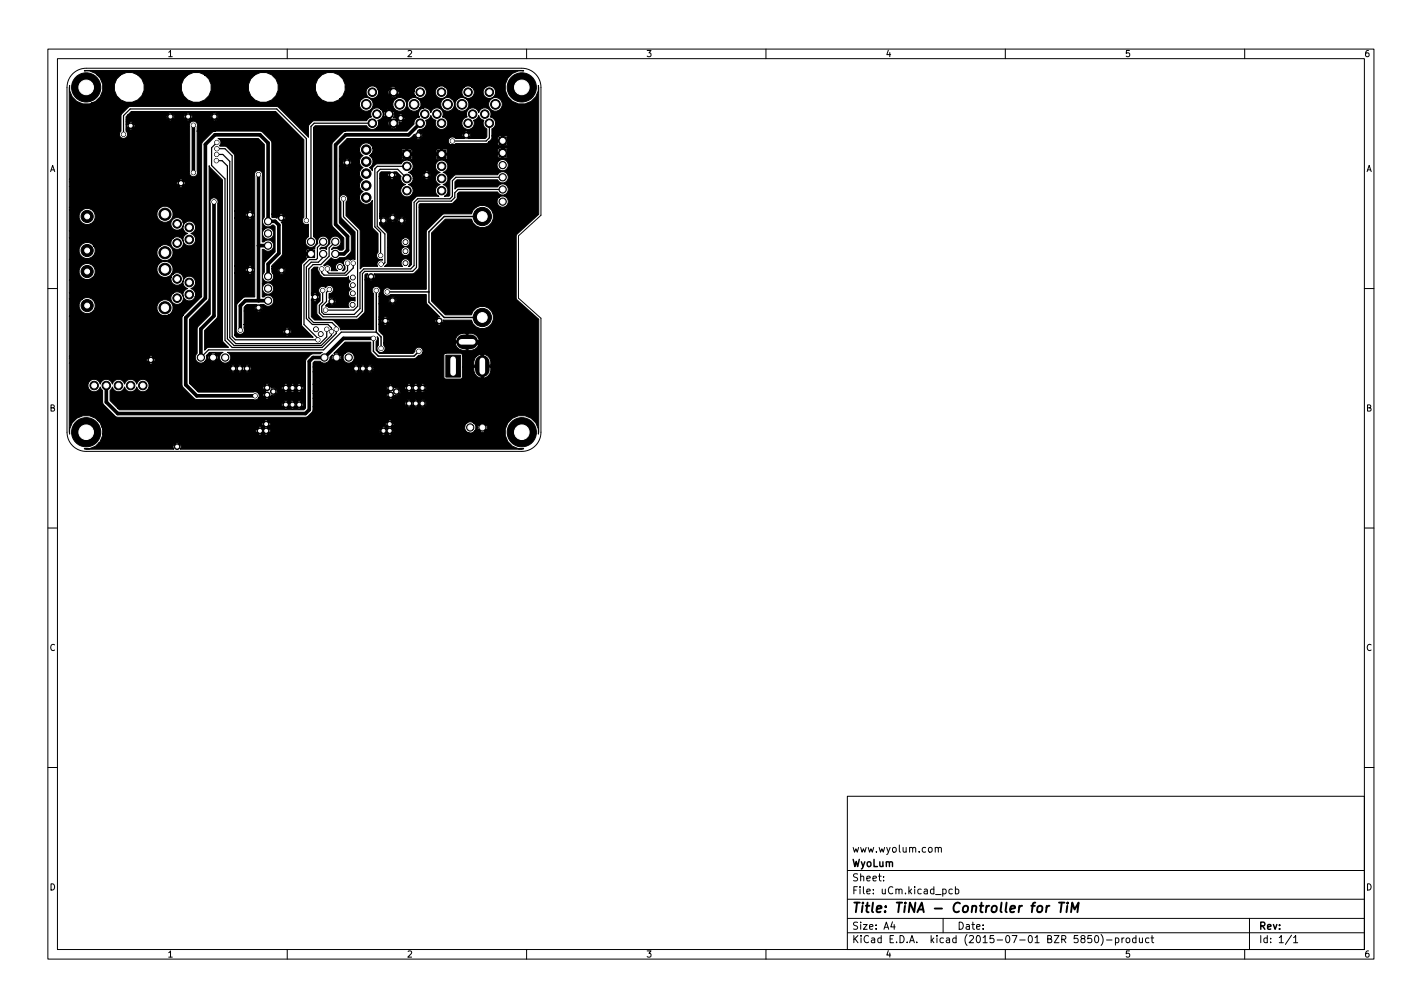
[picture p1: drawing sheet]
<svg xmlns="http://www.w3.org/2000/svg" width="297mm" height="210mm" viewBox="0 0 297 210" stroke-linecap="round" stroke-linejoin="round" font-family="sans-serif">
<defs><g id="words">
<text font-size="2.8" x="178" y="190.6">Title: TiNA - Controller for TiM</text>
<g font-size="2.1">
<text x="178" y="178">www.wyolum.com</text>
<text x="178" y="184">Sheet:</text>
<text x="178" y="181">WyoLum</text>
<text x="178" y="186.7">File: uCm.kicad_pcb</text>
<text x="178" y="196.9">KiCad E.D.A. kicad (2015-07-01 BZR 5850)-product</text>
<text x="178" y="194.1">Size: A4</text>
<text x="200" y="194.1">Date:</text>
<text x="263" y="194.1">Rev:</text>
<text x="263" y="196.9">Id: 1/1</text>
</g>
<g font-size="1.8">
<text x="35" y="11.9">1</text>
<text x="85" y="11.9">2</text>
<text x="135" y="11.9">3</text>
<text x="185" y="11.9">4</text>
<text x="235" y="11.9">5</text>
<text x="285" y="11.9">6</text>
<text x="10.3" y="35.9">A</text>
<text x="285.3" y="35.9">A</text>
<text x="10.3" y="85.9">B</text>
<text x="285.3" y="85.9">B</text>
<text x="10.3" y="135.9">C</text>
<text x="285.3" y="135.9">C</text>
<text x="10.3" y="185.9">D</text>
<text x="285.3" y="185.9">D</text>
<text x="35" y="199.9">1</text>
<text x="85" y="199.9">2</text>
<text x="135" y="199.9">3</text>
<text x="185" y="199.9">4</text>
<text x="235" y="199.9">5</text>
<text x="285" y="199.9">6</text>
</g>
</g></defs>
<g fill="none" stroke="#000" stroke-width=".21">
<path d="M10 10.2h277v190.1h-277zM12 12.2h273v186.1h-273zM15.2 15.4a4 4 0 0 1 2.8-1.2h91a4 4 0 0 1 4 4v26.7l-4.7 4.3v13l4.7 4.2v23.8a4 4 0 0 1-4 4h-91a4 4 0 0 1-4-4v-72a4 4 0 0 1 1.2-2.8zM60 10.2v2M110 10.2v2M160 10.2v2M210 10.2v2M260 10.2v2M10 60.2h2M285 60.2h2M10 110.2h2M285 110.2h2"/>
<path d="M10 160.2h2M177 166.3h108v32h-108zM195.4 177.1l.2-.2 .3 .1 .1 .9M195.4 176.9v1M196 177.1l.2-.2 .4 .1v.9M285 160.2h2M60 198.3v2M110 198.3v2M160 198.3v2M177 194.8h108M177 191.8h108M177 187.8h108"/>
<path d="M177 181.8h108M184.6 183.8v.1M184.6 183v.1M186.4 192.5l-.3 1h.9M186.8 193v1M196.9 185.7l.5-.1 .2 .3-.1 .7h-.6M197 191.8v3M198.9 185.7l-.4-.1-.3 .3 .2 .7h.5M199.6 185.7l.4-.1 .3 .3-.2 .7h-.5M199.6 185.1v1.5M210 198.3v2M228 195.3h-.7l-.1 .7 .2-.1 .5 .1 .2 .2-.1 .5-.2 .1-.6-.1"/>
<path d="M228.9 195.4l.1-.1a.8 .8 0 0 1 .5 .8 .8 .8 0 0 1-.5 .7 1 1 0 0 1-.1-1.4zM230 195.1a1.72 1.72 0 0 1 0 2.3M231.1 196.3h1.2M233 195.9l.4-.1 .3 .3-.1 .7h-.6M233 195.8v1.5M234.4 195.8v1M234.8 195.8l-.4 .3M235.3 196l.2-.2 .4 .2 .1 .5-.1 .3h-.4l-.2-.1zM237.3 195.9l-.4-.1-.3 .3 .1 .7h.6M237.3 195.3v1.5M238 195.8l.1 1h.3l.2-.1M238.6 195.8v1"/>
<path d="M240 195.9l-.4-.1-.3 .3 .1 .7h.6M240.4 195.8h.6M240.6 195.3v1.3l.4 .2M260 198.3v2M261 191.8v6.5M269.8 195.3l-1.3 1.9M270.2 195.8l.4-.5v1.5M270.2 196.8h.9"/>
</g>
<path d="M219.2 189.1l-.4 .1-.2 .3M221.2 188.5h1.2M221.8 188.5l-.3 2M222.9 189.1l-.1 1.4M223 188.5v.2M223.7 190.5l.3-2 .5 1.4 .8-1.4-.2 2" fill="none" stroke="#000" stroke-width=".4"/>
<g fill="#000" stroke="#000" stroke-width=".21">
<path d="M14.6 17.8a3.4 3.4 0 0 0 4.5 3.7h56v.6a1.44 1.44 0 0 0 2.2 .9 1.44 1.44 0 0 0 0-2.4h5.4l-.4 .4a1.44 1.44 0 0 0 .9 2.2 1.44 1.44 0 0 0 1.7-1.7 1.44 1.44 0 0 0-2.2-.9h-5.4l-.5-.2h-.6l-.5 .2h-4.7l.6-.6 .5-1.1v-.7h4.9l-.3 .3a1.31 1.31 0 0 0 .9 2.1 1.31 1.31 0 0 0 1.4-1.9h2.2l-.1 .5 .2 .7 .6-.7-.6-.6-.1 .1h-2.2l-.1-.2a1.31 1.31 0 0 0-1.9-.3h-4.9v-.6a3.1 3.1 0 0 0-4.2-2.4 3.1 3.1 0 0 0-1.6 4.6 3.1 3.1 0 0 0 4.7 .8h4.7h-4.7h4.7l-.4 .4-.2 .5h-56a3.4 3.4 0 0 0 1.1-5.9h5l-.8 .9a3.2 3.2 0 0 0 .8 4.4 3.2 3.2 0 0 0 4.4-.9 3.2 3.2 0 0 0-.8-4.4h10.4l-.8 .9a3.2 3.2 0 0 0 .8 4.4 3.2 3.2 0 0 0 4.4-.9 3.2 3.2 0 0 0-.8-4.4h10.4h-10.4h10.4l-.8 .9a3.2 3.2 0 0 0 2 4.8 3.2 3.2 0 0 0 3.7-3.7 3.2 3.2 0 0 0-4.9-2h-10.4l-1.2-.5h-1.2l-1.2 .5h-10.4l-1.2-.5h-1.2l-1.2 .5h-5l-.2-.3-1.3-.5h-1.1h91.8h-1.1a3.5 3.5 0 0 0-2.8 4 3.5 3.5 0 0 0 3.9 2.9 3.5 3.5 0 0 0 3-3.8l.1 26.8-4.6 4.4-.1 13.1 .2 .4 4.5 4.1-.1 23.9v-1a3.5 3.5 0 0 0-4-2.8 3.5 3.5 0 0 0-2.9 3.9 3.5 3.5 0 0 0 3.9 3l-71.7 .1 .2-.5-.2-.5-.7 .7-.7-.7-.2 .4 .2 .6-18.7-.1h1.1l1.3-.5 .7-.8h16l-.1 .2 .4 .4 .4-.4-.4-.2h-16.3l.2-.2 .5-1.6h32.5l.4 .2 .4-.2 .9 .2 .4-.2h23.7l.4 .2 .9-.2h-.5l.9 .2 .4-.2-.2-.2h16.9l.6-.3h1.1l.5 .2 .6-.2-.3-.3 .7-.1v-.9l-.1-.1-.5 .5h-.6l-.5-.5-.3 .5 .3 .6 .5-.6h.6h-.6h.6l.5 .6h-.6l-.2-.3-.6 .6h-1.1a1.14 1.14 0 0 0-.2-1.8h1.5l-.2 .1 .6 .6 .5-.6-.5-.2-1.9 .1-.4-.2-.9 .2h-15.4l-.1-.2-.4 .4 .4 .5 .1-.7h15.4h-15.4h15.4l-.5 .7h-15.5l-.2-.2-.4 .4 .4 .5 .4-.4-.2-.3h15.5h-15.5h15.5l.1 .9h-14.9l-.2-.4-.4 .4 .4 .5 .2-.5h14.9h-14.9h14.9l.8 .5h-16.4l-.2-.2h-.5l.2-.3-.3-.4-.2 .1a.41 .41 0 0 0-.2 .5 .41 .41 0 0 0 .4 .3l.6-.2h-.5h.5l-.4 .4h-.5l-.4-.4h-.6l.3-.3-.3-.2h.6l.4-.4-.4-.2h-24.2l-.2-.1 .7-.1v-.7h24.2h-24.2h24.2l-.1 .3 .2 .5 .4-.5-.4-.4h-24.4l-.4 .4h-.6l-.4-.4-.2 .4 .2 .5 .4-.5h.6h-.6h.6l.4 .5-.7-.2-.3 .3-.1 .2 .4 .4 .4-.4-.1-.2h23.9h-23.9h23.9l-.1 .2 .4 .4-.8-.1v.7l.8-.1h-.6h.6l-.4 .4h-23.7l-.4-.4-.5-.1 .2-.2h.6l.4 .5 .2-.4-.1-.4-.1-.1-.4 .4h-.6l-.4-.4-.3 .4 .2 .4 .8-.1h-.5h.5l-.4 .4h-.5l-.4-.4-.4 .4h-32.5v-1h32.1l-.1 .3 .2 .5 .4-.5-.4-.4-32.2 .1-.1-.5h32.7l-.1 .2 .4 .4 .4-.4-.4-.2h-33l-.4-.8-.5-.6h34.9l-.1 .2 .4 .4 .4-.4-.1-.2h25.2l-.1 .2 .4 .4 .4-.4-.4-.2h-61l-.4-.4a3.5 3.5 0 0 0-3.8-.1 3.5 3.5 0 0 0-1.6 3.4l-.1-14.8h16.6l.4 .2 .4-.2-.4-.4-.4 .4h-16.6v-1h16.2l-.1 .3 .2 .5 .4-.5h.6l.4 .5 .2-.4-.2-.5-.4 .4h-.6l-.4-.4-16.3 .1v-.5h16.7l-.1 .2 .4 .4 .4-.4-.4-.2h-17v-8.3h23.6l-.1 14.3 .2 .6 2.3 2.3 .6 .2h11.9a.81 .81 0 0 0 1-.3h1.4l.4 .2 .4-.2-.4-.4-.4 .4h-1.4a.82 .82 0 0 0 0-1h1l-.1 .3 .2 .5 .4-.5-.4-.4-1.1 .1-.5-.3-12.1 .1-.2-.3h14.2l1.1 1.3 .2-.5 .4 .2 .4-.2-.7-.7h.6l.4 .5 .2-.5h1.3l.4 .2 .4-.2 1 .2 1-.2 .4 .2 .4-.2-.4-.4h-.6l.3-.3h.6l.4 .4 .2-.4-.2-.4-.4 .4h-.6l-.4-.4-.4 .4 .3 .3h.8h-.6h.6l-.4 .4h-.6l-.4-.4h-.6l.3-.3-.3-.3h.6l.4-.4-.1-.1h.8l-.1 .1 .4 .4 .4-.4-.1-.1-3.1-.1-.4 .2 .4 .4 .4-.4-.1-.1h.8h-.8h.8l-.1 .1 .4 .4-.7-.1-.4 .4 .4 .4 .7-.1h-.6h.6l-.4 .4h-.6l-.4-.4-.4 .4h-1.3l-.2-.4-.4 .4h-.6l.7-.6-.4-.2-.4 .2-.1-.4h2.3l-.1 .3 .2 .4 .4-.4-.4-.4-2.4 .1-.1-.2-.4 .4h-.6l-.4-.4-.1 .1-.1 .3 .2 .5 .4-.5 .6 .1-.7 .6h-14.2l-1.5-1.5h15.8l-.1 .2 .4 .4 .4-.4-.4-.2h-16.1l-.1-.1v-2.4h8.7l.4 .2 .4-.2 1 .2 .4-.2h.7l.4 .2 .4-.2-.4-.4-.4 .4h-.7l-.4-.4-.4 .4h-.6l-.4-.3 .7 .1 .4-.5h.6l.5 .5 .4-.5h.6l.4 .5 .2-.4-.2-.5-.4 .4h-.6a1.03 1.03 0 0 0-1.1-.4l.3-.2-.1-.2h.9l-.1 .2 .4 .4 .4-.4-.4-.2h-1.8l-.1 .2 .4 .4 .7-.2h-.6h.6l-.4 .4h-.6l-.4-.4h-.6l.3-.2-.1-.2h-.6l-.1 .2 .4 .4 .7-.2h-.6h.6l-.4 .4h-.6l-.4-.4-.1 .1-.1 .3 .2 .5 .4-.5h.6h-.6h.6l.3 .4-.6-.1-.4 .4h-8.7v-10.9l3.9-3.9 .2-.6v-27.6l.1 .3 2.7 2.7v33.4l.1 .4 1.1 1.1h-4.1l-.9 .6v-4.1l2.6-2.5 .2-.6v-23.6a.85 .85 0 0 0-.9-1 .85 .85 0 0 0-.7 1.2v23.1l-2.7 2.8v5.4l-.2 .2a1.17 1.17 0 0 0 .2 1.6 1.17 1.17 0 0 0 1.6-.1h1.2l.5 .2 .4-.1 .1-.1-.5-.6-.5 .6h-1.2l.3-.6v-.7h.5l-.1 .4 .2 .6 .5-.6h.6l.5 .6 .2-.5-.2-.6-.5 .5h-.6l-.5-.5-.6 .1 .6-.5h.4l-.1 .1 .5 .6 .5-.6a1.44 1.44 0 0 0-1.3-.1l2.9-.1a1.17 1.17 0 0 0-.5 1.8 1.17 1.17 0 0 0 1.9 0 1.17 1.17 0 0 0-.5-1.8h19.8l-.4 .3h-1.5a2.22 2.22 0 0 0-1.6 1.5v9.8l-.3 .4h-38.6l-.4-.4h34.8l.4 .2 .4-.2 1 .2 1-.2h-.6l1 .2 .4-.2-.4-.4h-.6l.3-.3h.6l.4 .4 .2-.4-.2-.4-.4 .4h-.6l-.3-.3h.6l.4-.4-.1-.1h-2l-.1 .1 .4 .4 .4-.4-.1-.1h.8h-.8h.8l-.1 .1 .4 .4-.7-.1-.4 .4 .4 .4 .7-.1h-.6h.6l-.4 .4h-.6l-.4-.4-.4 .4h-.6l-.4-.4 .7 .1 .4-.4-.4-.4h-.6l.3-.3-.4-.2-.4 .2 .4 .4 .7-.1h-.6h.6l-.4 .4h-.6l-.4-.4-.2 .4 .1 .3 .1 .1 .4-.4h.6h-.6h.6l.3 .3h-.6l-.4 .4h-34.8l-1.5-1.6v-2.1l.5-.7 .2 .4a1.31 1.31 0 0 0 1.3 .6 1.31 1.31 0 0 0 1-1 1.3 1.3 0 0 0 1.3 1 1.3 1.3 0 0 0 1.3-1 1.31 1.31 0 0 0 2 .8 1.31 1.31 0 0 0 0-2.2 1.31 1.31 0 0 0-2 .8 1.3 1.3 0 0 0-1.3-1 1.3 1.3 0 0 0-1.3 1 1.3 1.3 0 0 0-1.3-1 1.3 1.3 0 0 0-1.2 1 1.3 1.3 0 0 0-1.3-1 1.3 1.3 0 0 0-1.3 1 1.31 1.31 0 0 0-2-.8 1.31 1.31 0 0 0 0 2.2 1.31 1.31 0 0 0 2-.8l.5 .7 .1 2.8 2.5 2.6 .6 .2h39.2a2.03 2.03 0 0 0 1.6-2.2h19.6l.4 .2 .5-.2 .9 .2 1-.2h-.5l.9 .2 .5-.2-.4-.4h-.6l.3-.3h.5l.4 .5 .2-.4-.2-.5-.4 .4h-.5l-.5-.4-.4 .4 .4 .4 .8-.1h-.6h.6l-.5 .4h-.5l-.5-.4-.4 .4h-.5l-.4-.3 .7 .1 .4-.5-.4-.4h-.6l.3-.2-.1-.2h.7l-.1 .2 .4 .4 .5-.4-.1-.2h.7l-.1 .2 .5 .4 .4-.4-.4-.2h-2.8l-.5 .2 .4 .4 .7-.2h-.5h.5l-.4 .4h-.5l-.4-.4-.2 .4 .1 .4 .1 .1 .4-.5h.5h-.5h.5l.3 .4-.6-.1-.4 .4h-19.6v-1.8h15.8l.4 .2 .4-.2-.4-.4-.4 .4h-15.8v-1h15.4l-.1 .3 .2 .5 .4-.5-.4-.4-15.5 .1v-.5h15.9v.2l1 1.1 .2-.4 .3 .1 .4-.2-.7-.7h.6l.4 .5 .2-.5h1.3l.4 .2 .5-.2 .9 .2 1-.2h-.5l.9 .2 .5-.2-.4-.4h-.6l.3-.3h.5l.4 .4 .2-.4-.2-.4-.4 .4h-.5l-.3-.3h.6l.4-.4-.1-.1-1.7-.1-.5 .2 .4 .4 .5-.4-.1-.1h.7h-.7h.7l-.1 .1 .5 .4-.8-.1-.4 .4 .4 .4 .8-.1h-.6h.6l-.5 .4h-.5l-.5-.4h-.5l.3-.3-.4-.4-.5 .4 .4 .4 .7-.1h-.5h.5l-.4 .4h-.5l-.5-.4-.4 .4h-1.3l-.2-.4-.4 .4h-.6l.7-.6-.4-.2-.3 .1-.2-.3h2.4l-.1 .3 .2 .4 .4-.4-.4-.4h-2.5l-.4 .4h-.6l-.4-.4-.2 .4 .2 .5 .4-.5 .6 .1-.6 .5h-15.9v-1.4h15.9l-.1 .2 .4 .4 .4-.4-.3-.2h3.4l-.1 .1 .4 .4 .5-.4-.4-.2-20.1 .1v-2.6h8.6l.4 .2 .4-.2 1 .2 1-.2h-.6l1 .2 .4-.2-.4-.4h-.6l.3-.3h.6l.4 .5 .2-.4-.2-.5-.4 .4h-.6l-.3-.2h.6l.4-.4-.1-.2h-1.7l-.4 .2 .4 .4 .4-.4-.1-.2h.8h-.8h.8l-.1 .2 .4 .4-.7-.2-.4 .4 .4 .5 .7-.2h-.6h.6l-.4 .4h-.6l-.4-.4-.4 .4h-.6l-.4-.4-.4 .4h-8.6v-1h8.2l-.1 .3 .2 .5 .4-.5h.6l.4 .5 .4-.5-.4-.4h-.6l.3-.2-.4-.2-.4 .2 .4 .4 .7-.2h-.6h.6l-.4 .4h-.6l-.4-.4-8.3 .1v-.8l.3-.4h1.2a1.12 1.12 0 0 0 1.7 .1h1.2l.5 .2 .4-.1 .1-.1-.5-.6-.5 .6h-1.2l.3-.9 .5-.5-.1 .5 .2 .6 .5-.6h.6l.5 .6 .2-.5-.2-.6-.5 .5h-.6l.8-.8-.3-.1h1.7a1.18 1.18 0 0 0 0 1.9 1.18 1.18 0 0 0 1.8-.7 1.18 1.18 0 0 0-1.4-1.4l-.4 .2-1.9-.1-.6 .2 2.4-2.4h5.3l.1 2.2 1.3 1.3h7.9a1.53 1.53 0 0 1 1.3-.8l.2-.3h4.9l-.3 .1-.1 .3v4.5l.3 .4h3.2l.3-.1 .1-.3v-2.1h2.4v.8a1.6 1.6 0 0 0 1.5 1.5v-2.3h.5h-.5h.5v2.3h.2a1.89 1.89 0 0 0 1.3-2.3h-5.9v-2.3h3l-.4 .5-.2 .7v.7h1.5v-2.2h.5h-.5h.5v2.2h1.5a1.84 1.84 0 0 0-.7-2 1.84 1.84 0 0 0-2.2 .1h-3l-.1-.4-.3-.1h-8a.85 .85 0 0 0-.5-1.3 .85 .85 0 0 0-1 .9l-.4 .4h-7.1l-.6-.7v-1.8a.79 .79 0 0 0 .2-1l.2 .3v1.5a.85 .85 0 0 0 0 1.2 .85 .85 0 0 0 1.2 0 .85 .85 0 0 0 0-1.2v-.5h14.9a1.73 1.73 0 0 0 2.3 1.5v-1.5h.4v1.5h.7a1.6 1.6 0 0 0 1.5-1.5h-19.8l-.1-1.5-.5-.5h17a1.6 1.6 0 0 0-1.5 1.6h2.3v-1.6h.4h-.4h.4v1.6h2.2v-.3a2.08 2.08 0 0 0-2.6-1.3h-17.8l-.4-.5v-1.4h.9l.4 .2 .4-.2h10.4l.4 .2 .5-.2-.5-.4-.4 .4h-10.4l-.4-.4-.4 .4h-.9v-1h.5l-.1 .3 .2 .4 .4-.4h.6l.4 .4 .2-.4-.1-.3h9.7h-9.7h9.7l-.1 .3 .2 .4 .4-.4-.4-.4h-9.9l-.4 .4h-.6l-.4-.4-.6 .1v-.5h1l-.1 .1 .4 .4 .4-.4-.4-.2-1.3 .1v-2.8h2.4l.4 .2 .4-.2-.3-.2h.6l.2-.4-.2-.5-.4 .4h-.6l-.4-.4-.2 .4 .2 .5 .4-.5h.6h-.6h.6l.4 .5-.7-.2-.4 .4h-2.4v-1.5h2.5l-.1 .2 .4 .4 .4-.4-.4-.2h-2.8v-.6a.85 .85 0 0 0 0-1.2 .85 .85 0 0 0-1.2 0 .85 .85 0 0 0 0 1.2v7.5l-6.9 .1-.1-.6-1.4-1.4-3.9-.1-.7-.7v-3.4l.8 .2 .4-.2-.4-.4-.4 .4h-.4v-.3l.5-.4h.6l.4 .5 .2-.4-.2-.5-.4 .4h-.6l-.5-.3v-.5h.5l-.1 .2 .4 .4 .4-.4-.4-.2h-.8v-4.8l.6-.6h.8a1.03 1.03 0 0 0 .3 1.1l.6 .9 .4 .2h4.6l.5-.3v.1a.89 .89 0 0 0 .5 .9 .9 .9 0 0 0-.5 .9 .9 .9 0 0 0 .6 .8 .91 .91 0 0 0-.5 1.3 .91 .91 0 0 0 1.3 .3v.9a.92 .92 0 0 0-1.2 .1 .92 .92 0 0 0-.1 1.2h-4.2l-.7-.3 .3-.3 1.3 .1 .1-.1-.4-.4-.4 .4h-.6l.7-.7h.6l.4 .5 .1-.1 .1-.3-.2-.5-.4 .4h-.6l.7-.6-.4-.2-.6 .2v-1a.85 .85 0 0 0 .8-1.3 .85 .85 0 0 0-1.5 .1 .85 .85 0 0 0-1.2 0 .85 .85 0 0 0 .1 1.2v1.5l-.7 .9v1.6l.1 .4 .8 .8 .4 .2 7.2-.1 1.4-1.3 .1-.4v-6.5h.9l.4 .2 .4-.2-.4-.4-.4 .4h-.9v-1l.2-.2h.5l-.3 .5 .2 .5 .7-.7 .7 .7 .2-.4-.3-.6h8.1l.4-.2 .9-.9v-12.8h11.9l-.6 .6-.3 .8h-5.9l-3.5 3.5-.1 12.2h-7.5a.85 .85 0 0 0-1.2-.1 .85 .85 0 0 0 0 1.3 .85 .85 0 0 0 1.2-.1h7.5l.1 1.8 2.8 2.9-.6 .1 1.1 1.1 .2-.6h5.9a2.34 2.34 0 0 0 3.6 1.4 2.34 2.34 0 0 0 0-3.8 2.34 2.34 0 0 0-3.6 1.3h-5.5l-2.8-2.8v-14.3l2.8-2.8h5.5l.3 .7a2.35 2.35 0 0 0 3.3 .7 2.35 2.35 0 0 0 .6-3.3 2.35 2.35 0 0 0-3.3-.6h-11.9v-.6l.2-.2h6.8l.9-.9 .1-.5h8.8a1.18 1.18 0 0 0 0 2 1.18 1.18 0 0 0 1.9-.8 1.18 1.18 0 0 0-1.4-1.4l-.5 .2h-8.8v-.6l.4-.4h8.1v.1a1.18 1.18 0 0 0 1.8 .2 1.18 1.18 0 0 0-.1-1.8 1.18 1.18 0 0 0-1.7 .4h-8.3l-.7 .5v-1.5l.4-.5h8.6v.2a1.18 1.18 0 0 0 1.8 .2 1.18 1.18 0 0 0-.1-1.8 1.18 1.18 0 0 0-1.7 .4h-9l-1 1v3.3l-.2 .2h-1a1.29 1.29 0 0 0 .8-1.3 1.29 1.29 0 0 0-1-1.2 1.3 1.3 0 0 0 1-1.2 1.3 1.3 0 0 0-1-1.3 1.3 1.3 0 0 0 1-1.2 1.3 1.3 0 0 0-1-1.3h11.7l-.3 .3a1.18 1.18 0 0 0 .8 1.8 1.18 1.18 0 0 0 1.4-1.4 1.18 1.18 0 0 0-1.9-.7l-11.8-.1a1.31 1.31 0 0 0-1.5 1 1.31 1.31 0 0 0 .9 1.6 1.3 1.3 0 0 0-1 1.3 1.3 1.3 0 0 0 1 1.2 1.29 1.29 0 0 0-1 1.2 1.29 1.29 0 0 0 .8 1.3h-4.4l-.4 .1-.9 .9v13.2l-.4 .4h-.3l.2-.1a.92 .92 0 0 0-.2-1.3 .92 .92 0 0 0-1.3 .2 .92 .92 0 0 0 .1 1.2h-3.8l.5-.4 .1-.4v-3.1h3.3l-.3 .2a.93 .93 0 0 0 .6 1.5 .93 .93 0 0 0 1.1-1.1 .93 .93 0 0 0-1.4-.6h-3.3v-1.9h3.3l-.3 .2a.93 .93 0 0 0 .6 1.5 .93 .93 0 0 0 1.1-1.1 .93 .93 0 0 0-1.4-.6h-3.3v-1.2l-1.6-1.6v-.3l.8 .2 .4-.2 3.7 .1 .1-.1-.4-.4h-.6l.3-.3h.6l.4 .5 .1-.1 .1-.3-.2-.5-.4 .4h-.6l-.4-.4-.2 .4 .1 .4 .8-.1h-.6h.6l-.4 .4h-3l-.4-.4-.4 .4h-.4v-.3l.5-.4h.6l.4 .5 .1-.4h.7l.4 .2 .4-.2-.4-.4-.4 .4h-.7l-.1-.5-.4 .4h-.6l-.5-.3v-.5h.5l-.1 .2 .4 .4 .4-.4-.4-.2h-.8v-.1h1.9l-.1 .3 .2 .5 .4-.5h.6l.4 .5 .1-.7h.8l-.1 .2 .4 .4 .4-.4-.4-.2h-1.1l-.1-.2-.4 .4h-.6l-.4-.4-2 .1v-.5h2.4l-.1 .2 .4 .4 .4-.4-.4-.2h-2.7v-7.4l2.9 .1 .1-.1-.3-.2h.6l.2-.4-.2-.5-.4 .4h-.6l-.4-.4-.2 .4 .2 .5 .4-.5h.6h-.6h.6l.4 .5-.7-.2-.4 .4h-2.2v-1l.3-.3h1.9l.4 .4 .4-.4h.6l.9 .9a1.26 1.26 0 0 0 .9 1.7 1.31 1.31 0 0 0-.8 2.1 1.31 1.31 0 0 0 2.2 0 1.31 1.31 0 0 0-.8-2.1 1.24 1.24 0 0 0 1-1.3h2.4l.4 .2 .4-.2-.4-.4-.4 .4h-2.4l-.2-.7-.3-.3h2.5l-.1 .3 .2 .5 .4-.5h.6l.4 .5 .2-.4-.2-.5-.4 .4h-.6l-.4-.4-2.6 .1-.5-.2 .5-.3h3l-.1 .2 .4 .4 .4-.4-.4-.2h-3.3l.3-.2a1.3 1.3 0 0 0-.5-1.9 1.3 1.3 0 0 0-1.8 .6h-5.2l-.8 .8v.7l-.7-.7 .2-.1a1.4 1.4 0 0 0-.2-2.4l.2-.1h6.6v.8l.8 .1 .1-.9h.4v.9h.7l.2-.2v-.7h5.1l-.1 .8 .9 .1 .1-.9h.3h-.3h.3v.9h.8l.2-.2-.1-.7h-16l.3-.3h26.5l-.1 .7 .7 .2 .1-.9h.4h-.4h.4v.8h.7v-.8h-28.3l.3-.6v-.5h6.2l-.2 .2v.8h.9l-.1-1h.6l-.1 1 .9-.1v-.7l-.2-.2h5.4h-5.4h5.4l-.2 .2v.7l1 .1-.1-1h.5l-.1 1 1-.1v-.7l-.2-.2h-15.3v-.1h26.3l-.2 .2 .1 .6h.7l-.1-.8h.6h-.6h.6l-.1 .8h.7l.1-.6-.2-.2h-27.9l-.4-.6h26.5l.7 .1 .1-.8h.4v.7l.7 .1v-.8h-3.8l.6-.6v-.6h1.5l-.2 .2 .1 .6h.7l-.1-.8h.6h-.6h.6l-.1 .8 .8-.1v-.5l-.2-.2h-3.1v-1.5a1.29 1.29 0 0 0 .8-1.4 1.29 1.29 0 0 0-1.1-1.1 1.3 1.3 0 0 0-.7-1.8 1.3 1.3 0 0 0-1.7 .9 1.3 1.3 0 0 0-1.7-.9 1.3 1.3 0 0 0-.7 1.8 1.31 1.31 0 0 0-1.1 1.7 1.31 1.31 0 0 0 1.7 .8 1.31 1.31 0 0 0 .7-1.8 1.25 1.25 0 0 0 1.1-1 1.25 1.25 0 0 0 1.1 1 1.25 1.25 0 0 0 .6 1.8v1.7l-.4 .3h-3.5l-.3-.2 .7-.1 .1-.3-.2-.5-.4 .4h-.6l-.4-.4-.2 .4 .2 .5 .4-.5h.6h-.6h.6l.4 .5-.7-.2-.4 .4h-1.8l-.2-.2a.86 .86 0 0 0-1.2 .2 .86 .86 0 0 0 .2 1.2 .86 .86 0 0 0 1.2-.1h6.3l.6-.4h2h-2h2l-.1 .7h-26.5l-.2-.2a1.42 1.42 0 0 0-2 .4 1.42 1.42 0 0 0 .6 2 1.39 1.39 0 0 0-.8 1.2 1.39 1.39 0 0 0 .8 1.3 1.39 1.39 0 0 0-.8 1.2 1.39 1.39 0 0 0 .8 1.3 1.39 1.39 0 0 0-.8 1.2 1.39 1.39 0 0 0 .8 1.3 1.41 1.41 0 0 0-.4 2.3 1.41 1.41 0 0 0 2.3-.5v5.5l.1 .4 1.1 1.1v3.9l-.2 .2a.85 .85 0 0 0 0 1 .85 .85 0 0 0 1.1 .2v.2h-.1a.86 .86 0 0 0-.9 .4 .86 .86 0 0 0 0 .9h-2.9l-.8 .6v-8.2l-2.9-3v-2.8a.86 .86 0 0 0 .1-1.3 .86 .86 0 0 0-1.3 0 .86 .86 0 0 0 .1 1.3l.1 3.2 2.9 3v5.8l-.6-.1-.4 .3-.1-.2a.86 .86 0 0 0-1.2 .2 .86 .86 0 0 0 .2 1.2v.6l-.3 .3h-.3a.93 .93 0 0 0 .2-1.4 .93 .93 0 0 0-1.4 0 .93 .93 0 0 0 .2 1.4h-1.3v-.2a.85 .85 0 0 0-.4-.9 .85 .85 0 0 0-1 .2l-.2-.2 1.6-1.6a1.12 1.12 0 0 0 1.7 0 2.1 2.1 0 0 0 2.5-1.6l-.1-3.2-2.4-2.5v-11.9l1.9 .1 .1-.1-.3-.2h.6l.2-.4-.2-.5-.4 .4h-.6l-.4-.4-.2 .4 .2 .5 .4-.5h.6h-.6h.6l.4 .5-.7-.2-.4 .4h-1.2v-1.5h1.3l-.1 .2 .4 .4 .4-.4-.4-.2h-1.6v-2.5l1.6-1.7h14.5l.4 .2 .4-.2-.4-.4-.4 .4h-14.5h12.9l.5-.2 .7-.7 .1 .7 .4-.5h.6l.4 .5 .2-.4-.2-.5-.4 .4h-.6l.7-.6-.1-.2h9.4l-.1 .2 .4 .4 .4-.4-.4-.2h-10.2l.4-.4h.4a1.29 1.29 0 0 0 .9-1.9 1.25 1.25 0 0 0 1.1-1 1.25 1.25 0 0 0 1.1 1 1.31 1.31 0 0 0 .7 1.8 1.31 1.31 0 0 0 1.7-.8 1.31 1.31 0 0 0-1.1-1.7 1.3 1.3 0 0 0-.7-1.8 1.3 1.3 0 0 0-1.7 .9 1.3 1.3 0 0 0-1.5-1h-.8l.2-.4a1.44 1.44 0 0 0-.6-1.5h5.4l-.4 .4a1.44 1.44 0 0 0 .4 2 1.44 1.44 0 0 0 2-.4 1.44 1.44 0 0 0-.4-2h1.4h-1.4h1.4l-.4 .4a1.44 1.44 0 0 0 .4 2 1.44 1.44 0 0 0 2-.4 1.44 1.44 0 0 0-.4-2h5.4l-.4 .4a1.44 1.44 0 0 0 .9 2.2 1.44 1.44 0 0 0 1.7-1.7 1.44 1.44 0 0 0-2.2-.9l-5.5-.1a1.37 1.37 0 0 0 1.7-.6 1.37 1.37 0 0 0-.4-1.7h3h-3h3l-.4 .3a1.31 1.31 0 0 0 .9 2 1.31 1.31 0 0 0 1.5-1.5 1.31 1.31 0 0 0-2-.8h-3l-1-.2-.5 .2h-4l-.5-.2a1.31 1.31 0 0 0-1.6 1.5 1.31 1.31 0 0 0 2.1 .8 1.31 1.31 0 0 0 0-2.1h4h-4h4l-.3 .3a1.31 1.31 0 0 0 .8 2 2.24 2.24 0 0 0-1.8 .1h-1.4l-.5-.2h-.6l-.5 .2-5.5-.1a1.34 1.34 0 0 0 1.9-1.3 1.34 1.34 0 0 0-2.1-1l-5.2-.1-.2 .2 .6 .7 .6-.7-.3-.1h4.5h-4.5h4.5l-.5 .8h-3.2l-.2-.4-.6 .6 .6 .7 .3-.6-.1-.3h3.2h-3.2h3.2l.2 1h-4l-.5-.5-.6 .7 .1 .1a.86 .86 0 0 0 1.1-.1l-.1-.2h4h-4h4l.8 .5a2.24 2.24 0 0 0-1.8 .1 1.44 1.44 0 0 0-.2 2.2 1.44 1.44 0 0 0 2.2-.3h.8h-.8h.8l-.5 .2-.6 .9h-5l-.2-.4-1.6 1.5 .7 .3v.1a.88 .88 0 0 0 0 1.2l.9-.9 .9 .9 .3-.5-.1-.4 .4 .1 .4-.2-1.1-1.1-.2 .6-.7-.2 .3-.7v-.3h5h-5h5v.5h-3.4v-.3h-.3l-.4 .2 .4 .4 .3-.3h3.4h-3.4h3.4l.2 .3h-3.1l-.1-.2-.4 .4 .4 .5 .1-.7h3h-3h3l-.8 .6-.2 .9-1.5 1.5h-19.5v-.8l.3-.3h10.8l.1 .2a1.28 1.28 0 0 0 2 .1h2.9l.1 .2a.86 .86 0 0 0 1.1-.2l-.6-.6-.6 .6h-2.9l.4-.6-.1-.9a1.28 1.28 0 0 0 .9-1.8h.3l-.1 .4 .3 .7 .6-.6-.6-.6-.5 .1-.5-.6h1.5l-.3 .2 .7 .6 .6-.6-.6-.2h-1.9l-.4-.2a1.3 1.3 0 0 0-1.3 .5 1.3 1.3 0 0 0-.1 1.4 1.18 1.18 0 0 0-1 .8h-11.2l-.9 1-.1 2.5-6.2-6.3-.4-.2h-30.6l-.4 .2-1.5 1.5v3.5a.86 .86 0 0 0-.1 1.2 .86 .86 0 0 0 1.2 0 .86 .86 0 0 0-.1-1.2v-.5l1 .2 .4-.2-.4-.4-.4 .4h-.6v-1h.2l-.1 .3 .2 .5 .4-.5h.6l.4 .5 .2-.4-.2-.5-.4 .4h-.6l-.4-.4-.3 .1v-.5h.7l-.1 .2 .4 .4 .4-.4-.4-.2h-1v-.4h8.9l.4 .2 .4-.2h2.9h-2.9h2.9l.4 .2 .4-.2h4.7l.4 .2 .4-.2-.4-.4h-.6l.3-.3h.6l.4 .5 .2-.4-.2-.5-.4 .4h-.6l-.4-.4-.2 .4 .1 .4 .8-.1h-.6h.6l-.4 .4h-4.7l-.4-.4h-.6l.3-.3h.6l.4 .5 .1-.1 .1-.3-.2-.5-.4 .4h-.6l-.3-.2h.6l.4-.4-.1-.2h4.9l-.1 .2 .4 .4 .4-.4-.4-.2h-9.2l-.4 .2 .4 .4 .4-.4-.1-.2h3.1h-3.1h3.1l-.1 .2 .4 .4-.8-.1v.7l.8-.1h-.6h.6l-.4 .4h-2.9l-.4-.4-.4 .4h-8.9v-.6l.4-.4h8.1l-.1 .3 .2 .5 .4-.5h.6l.4 .5 .2-.4-.2-.5-.4 .4h-.6l-.4-.4-8.2 .1 .7-.7h30.2l5.9 5.9v16.2l-.2 .2a.86 .86 0 0 0 .1 1 .86 .86 0 0 0 1 .2v2.6l-.1 .1a1.18 1.18 0 0 0-.2 1.8 1.18 1.18 0 0 0 1.8-.1 1.18 1.18 0 0 0-.4-1.8v-22h6.7h-6.7h6.7l-.6 .2-2.1 2.1-.2 .5v16.6l.2 .6 2.3 2.3v2.2l-.3 .3h-.6l-.2-.2a1.13 1.13 0 0 0-1.4 .1l.4-.5a1.17 1.17 0 0 0 1.5-1 1.17 1.17 0 0 0-1.3-1.3 1.17 1.17 0 0 0-1 1.5l-.6 .8-.1 .4a1.17 1.17 0 0 0-1.4 0l.3-.4a1.17 1.17 0 0 0 1.6-1 1.17 1.17 0 0 0-1.3-1.3 1.17 1.17 0 0 0-1 1.5l-.6 .7v.5l-1.8 .1v.7h.8l-.1-.8h.5h-.5h.5v1.2h-1.2l-.1 .6 .2 .2-1.1 1.1v12.6h-12v-2.8h2.6l.4 .2 .4-.2-.4-.4-.4 .4h-2.6v-.7l.2-.3h2l-.1 .3 .2 .5 .4-.5h.6l.4 .5 .2-.4-.2-.5-.4 .4h-.6l-.4-.4-2.1 .1 .4-.3h2l.4 .4 .4-.4h.7a1.17 1.17 0 0 0 1.7 0 1.17 1.17 0 0 0 0-1.7 1.17 1.17 0 0 0-1.7 .1h-.3v-2.7h.5l-.3 .3a1.18 1.18 0 0 0 .8 1.8 1.18 1.18 0 0 0 1.4-1.4 1.18 1.18 0 0 0-1.9-.7h-.5v-7.2h.3l.2 .2a1.18 1.18 0 0 0 1.6-.3 1.18 1.18 0 0 0-.1-1.6 1.18 1.18 0 0 0-1.7 .1h-.3v-2.7h.5l-.3 .3a1.18 1.18 0 0 0 .8 1.8 1.18 1.18 0 0 0 1.4-1.4 1.18 1.18 0 0 0-1.9-.7h-.5v-11a.85 .85 0 0 0-.8-1.2 .85 .85 0 0 0-.8 1.2v25.2l-2.2 .1-1.5 1.4-.1 5.1a.85 .85 0 0 0 .7 1.2 .85 .85 0 0 0 .9-.9h8.2l-.1 .3 .2 .5 .4-.5h.6l.4 .5 .2-.4-.2-.5-.4 .4h-.6l-.4-.4-8.3 .1v-.5h8.7l-.1 .2 .4 .4 .4-.4-.4-.2h-9v-.7h12h-12h12l.1 .4 2.3 2.3h-16l-.4-.3v-.2h10.6l.4 .2 .4-.2-.4-.4-.4 .4h-10.6v-12.9h2.8l.4 .2 .4-.2-.3-.2h.6l.2-.4-.2-.5-.4 .4h-.6l-.4-.4-.2 .4 .2 .5 .4-.5h.6h-.6h.6l.4 .5-.7-.2-.4 .4h-2.8v-1.5h2.9l-.1 .2 .4 .4 .4-.4-.4-.2h-3.2v-10h2.8l.4 .2 .4-.2-.3-.2h.6l.2-.4-.2-.5-.4 .4h-.6l-.4-.4-.2 .4 .2 .5 .4-.5h.6h-.6h.6l.4 .5-.7-.2-.4 .4h-2.8v-1.5h2.9l-.1 .2 .4 .4 .4-.4-.4-.2h-3.2v-11.7l-1.8-1.7-1.2-.1-.2-.1a.84 .84 0 0 0 .3-.8 .84 .84 0 0 0-.6-.7h8.5l1.2 1.3v15.1l-.2 .2a1.17 1.17 0 0 0 .3 1.6 1.17 1.17 0 0 0 1.6-.1h.2l.4 .3v5.3l-2.2 2.2-.1 2-.2 .2a1.18 1.18 0 0 0 .9 1.9 1.18 1.18 0 0 0 1.1-1.8h1.4l.4 .2 .4-.2-.4-.4-.4 .4h-1.4l-.2-.3v-.7h1.2l-.1 .3 .2 .5 .4-.5h.6l.4 .5 .1-.1 .1-.3-.2-.5-.4 .4h-.6l-.4-.4-1.3 .1v-.5h1.7l-.1 .2 .4 .4 .4-.4-.1-.2h-2.3v-.1l2.2-2.3v-6.2l-.3-.6 .5-.2-.7-.7h.5l.4 .4 .2-.4-.2-.4-.4 .4h-.5l-.4-.4-.2 .5-1.1-.3v-.6h1.6l-.1 .1 .4 .4 .5-.4-.4-.2-2 .1-.1-15.2-1.8-1.9-.6-.2h-13.1v-.9a.85 .85 0 0 0-.8-1.2 .85 .85 0 0 0-.8 1.2v9.4a.85 .85 0 0 0 .9 1 .85 .85 0 0 0 .7-1.2v-8.3h3.7h-3.7h3.7l-.6 .2-2 2-.2 .5v31.8h-1.3v-.1a1.3 1.3 0 0 0-.9-1.6 1.32 1.32 0 0 0 .7-2 1.32 1.32 0 0 0-2.1 0 1.32 1.32 0 0 0 .7 2 1.31 1.31 0 0 0-.6 2.2 1.31 1.31 0 0 0 2.2-.5h1.3h-1.3h1.3l-3.9 3.9h-3.1l.3-.1a1.7 1.7 0 0 0 0-2.9 1.7 1.7 0 0 0-2.6 1.1 1.7 1.7 0 0 0 2 2l.3-.1h3.1h-3.1h3.1l-.1 .2h-23.6v-3.6h2.8a1.7 1.7 0 0 0 0 2.8 1.7 1.7 0 0 0 2.6-1.1 1.7 1.7 0 0 0-2-2l-.6 .3h-2.8v-1.3h21.8a1.33 1.33 0 0 0 0 2.2 1.33 1.33 0 0 0 2-.8 1.33 1.33 0 0 0-1.6-1.6l-.4 .2h-21.8v-2.6h21.2a1.33 1.33 0 0 0 1.7 1 1.33 1.33 0 0 0 .8-1.8 1.33 1.33 0 0 0-1.9-.6h-.4l.2-.5a1.7 1.7 0 0 0-2-2.1 1.7 1.7 0 0 0-1 2.7 1.7 1.7 0 0 0 2.8-.1h.4h-.4h.4l-.6 .9h-16.4a1.7 1.7 0 0 0-.3-2.8 1.7 1.7 0 0 0-2.5 1.3 1.7 1.7 0 0 0 2 1.9l.8-.4h16.4h-16.4h16.4v.5h-21.2v-4.3h19l.6 .2a1.7 1.7 0 0 0 2-2 1.7 1.7 0 0 0-2.6-1.1h-13.9l-.4-.4a1.7 1.7 0 0 0-2.7 1.1 1.7 1.7 0 0 0 2 2 1.7 1.7 0 0 0 1.1-2.7h13.9h-13.9h13.9l-.5 .5a1.7 1.7 0 0 0 .5 2.4h-19v-4.6h21.8l-.4 .4a1.33 1.33 0 0 0 .8 2 1.33 1.33 0 0 0 1.6-1.5 1.33 1.33 0 0 0-2-.9h-21.8v-1.4h23.9l.8 .5-.4 .2a1.32 1.32 0 0 0-.2 2.1 1.32 1.32 0 0 0 2.1-.3 1.32 1.32 0 0 0-.8-2 1.32 1.32 0 0 0 .8-1.8 1.32 1.32 0 0 0-1.9-.5h-.5l-.2-.4a1.33 1.33 0 0 0-2.2-.1 1.33 1.33 0 0 0 .8 2.1 1.33 1.33 0 0 0 1.6-1.6h.5h-.5h.5l-.6 .8 .2 1h-23.9v-4.4h2.8a1.7 1.7 0 0 0 0 2.8 1.7 1.7 0 0 0 2.6-1.1 1.7 1.7 0 0 0-2-2l-.6 .3h-2.8v-.5h19a1.7 1.7 0 0 0 0 2.9 1.7 1.7 0 0 0 2.6-1.1 1.7 1.7 0 0 0-2-2l-.6 .2h-19v-4.4h22.9l.4 .2 .4-.2-.4-.4-.4 .4h-22.9v-1h22.5l-.1 .3 .2 .5 .4-.5h.6l.4 .5 .2-.4-.2-.5-.4 .4h-.6l-.4-.4-22.6 .1v-.5h23l-.1 .2 .4 .4 .4-.4-.4-.2h-23.3zM84.1 31.3h1.8v1.8h-1.8zM91.4 31.3h1.7v1.8h-1.7zM104.2 28.6h1.6v1.6h-1.6zM104.2 31.2h1.6v1.5h-1.6zM64.2 52.3h1.5v1.5h-1.5zM93.1 74.2h3.1v4.5h-3.1z"/>
<circle cx="18" cy="18.2" r="3"/>
<circle cx="77.8" cy="19.2" r=".89"/>
<circle cx="82.2" cy="19.2" r=".89"/>
<circle cx="87.8" cy="19.2" r=".89"/>
<circle cx="92.2" cy="19.2" r=".89"/>
<circle cx="97.8" cy="19.2" r=".89"/>
<circle cx="102.2" cy="19.2" r=".89"/>
<circle cx="109" cy="18.2" r="3"/>
<circle cx="25.8" cy="28" r=".44"/>
<circle cx="27.3" cy="26.2" r=".6"/>
<circle cx="35.6" cy="24.3" r=".6"/>
<circle cx="37.8" cy="38.2" r=".6"/>
<circle cx="39.3" cy="24.3" r=".6"/>
<circle cx="40.4" cy="26.1" r=".44"/>
<circle cx="40.4" cy="36" r=".44"/>
<circle cx="44.8" cy="24.3" r=".6"/>
<circle cx="45.2" cy="33.5" r=".44"/>
<circle cx="45.3" cy="32.2" r=".44"/>
<circle cx="45.3" cy="29.7" r=".44"/>
<circle cx="45.3" cy="31" r=".44"/>
<circle cx="54" cy="36.4" r=".44"/>
<circle cx="72.5" cy="33.9" r=".6"/>
<circle cx="76.5" cy="38.7" r="1"/>
<circle cx="76.5" cy="33.7" r="1"/>
<circle cx="76.5" cy="31.2" r="1"/>
<circle cx="76.5" cy="36.2" r="1"/>
<circle cx="76.5" cy="21.8" r="1.02"/>
<circle cx="77.8" cy="25.7" r=".89"/>
<circle cx="78.7" cy="23.8" r=".89"/>
<circle cx="81.3" cy="23.8" r=".89"/>
<circle cx="81.9" cy="36.5" r=".6"/>
<circle cx="82.2" cy="25.7" r=".89"/>
<circle cx="83.5" cy="21.8" r="1.02"/>
<circle cx="83.7" cy="24.6" r=".6"/>
<circle cx="85" cy="37.3" r=".89"/>
<circle cx="85" cy="34.7" r=".89"/>
<circle cx="85" cy="39.8" r=".89"/>
<circle cx="86.5" cy="21.8" r="1.02"/>
<circle cx="87.4" cy="28.2" r=".6"/>
<circle cx="87.8" cy="25.7" r=".89"/>
<circle cx="88.7" cy="23.8" r=".89"/>
<circle cx="89.1" cy="36.5" r=".6"/>
<circle cx="91.3" cy="23.8" r=".89"/>
<circle cx="92.2" cy="25.7" r=".89"/>
<circle cx="92.2" cy="37.3" r=".89"/>
<circle cx="92.2" cy="34.7" r=".89"/>
<circle cx="92.2" cy="39.8" r=".89"/>
<circle cx="93.5" cy="21.8" r="1.02"/>
<circle cx="94.5" cy="29.4" r=".44"/>
<circle cx="96.5" cy="21.8" r="1.02"/>
<circle cx="97.4" cy="28.2" r=".6"/>
<circle cx="97.8" cy="25.7" r=".89"/>
<circle cx="98.7" cy="23.8" r=".89"/>
<circle cx="101.3" cy="23.8" r=".89"/>
<circle cx="102.2" cy="25.7" r=".89"/>
<circle cx="103.5" cy="21.8" r="1.02"/>
<circle cx="105" cy="37" r=".76"/>
<circle cx="105" cy="34.5" r=".76"/>
<circle cx="105" cy="39.6" r=".76"/>
<circle cx="18.2" cy="56.7" r="1.27"/>
<circle cx="18.2" cy="52.3" r="1.27"/>
<circle cx="18.2" cy="45.2" r="1.27"/>
<circle cx="34.5" cy="56.2" r="1.27"/>
<circle cx="34.5" cy="52.8" r="1.27"/>
<circle cx="34.5" cy="44.7" r="1.27"/>
<circle cx="37" cy="50.7" r=".9"/>
<circle cx="37" cy="46.7" r=".9"/>
<circle cx="37" cy="58.2" r=".9"/>
<circle cx="39.5" cy="47.5" r=".9"/>
<circle cx="39.5" cy="50" r=".9"/>
<circle cx="39.5" cy="59" r=".9"/>
<circle cx="44.7" cy="42.1" r=".44"/>
<circle cx="52.2" cy="56.3" r=".6"/>
<circle cx="52.2" cy="44.8" r=".6"/>
<circle cx="56" cy="51.3" r=".76"/>
<circle cx="56" cy="48.7" r=".76"/>
<circle cx="56" cy="46.2" r=".76"/>
<circle cx="56" cy="57.7" r=".76"/>
<circle cx="58.7" cy="45.5" r=".6"/>
<circle cx="58.8" cy="56.4" r=".6"/>
<circle cx="64" cy="46" r=".44"/>
<circle cx="65" cy="50.5" r=".76"/>
<circle cx="67.2" cy="56.1" r=".44"/>
<circle cx="67.5" cy="50.5" r=".76"/>
<circle cx="67.5" cy="53" r=".76"/>
<circle cx="68.4" cy="56.1" r=".44"/>
<circle cx="70" cy="53" r=".76"/>
<circle cx="70" cy="50.5" r=".76"/>
<circle cx="71" cy="55.7" r=".51"/>
<circle cx="71.7" cy="41.5" r=".44"/>
<circle cx="72.6" cy="54.9" r=".44"/>
<circle cx="73.7" cy="59.5" r=".51"/>
<circle cx="73.7" cy="57.9" r=".51"/>
<circle cx="73.8" cy="54.9" r=".44"/>
<circle cx="76.5" cy="41.2" r="1"/>
<circle cx="77.5" cy="57.7" r=".6"/>
<circle cx="79.5" cy="53.3" r=".44"/>
<circle cx="79.6" cy="55.1" r=".44"/>
<circle cx="80.1" cy="46" r=".6"/>
<circle cx="82" cy="45.4" r=".6"/>
<circle cx="83.9" cy="46" r=".6"/>
<circle cx="84.7" cy="54.9" r=".51"/>
<circle cx="84.7" cy="52.4" r=".51"/>
<circle cx="84.7" cy="50.5" r=".51"/>
<circle cx="100.8" cy="45.2" r="1.9"/>
<circle cx="105" cy="42.1" r=".76"/>
<circle cx="18.2" cy="63.8" r="1.27"/>
<circle cx="31.5" cy="75.1" r=".6"/>
<circle cx="34.5" cy="64.3" r="1.27"/>
<circle cx="37" cy="62.2" r=".9"/>
<circle cx="39.5" cy="61.5" r=".9"/>
<circle cx="42" cy="74.6" r=".76"/>
<circle cx="44.5" cy="74.6" r=".76"/>
<circle cx="47" cy="74.6" r=".76"/>
<circle cx="48.7" cy="76.9" r=".6"/>
<circle cx="50.1" cy="76.9" r=".6"/>
<circle cx="50.2" cy="68.9" r=".44"/>
<circle cx="51.6" cy="76.9" r=".6"/>
<circle cx="54" cy="64.2" r=".6"/>
<circle cx="56" cy="62.8" r=".76"/>
<circle cx="56" cy="60.2" r=".76"/>
<circle cx="60" cy="69.2" r=".6"/>
<circle cx="65.8" cy="62" r=".6"/>
<circle cx="66" cy="68.7" r=".51"/>
<circle cx="66.4" cy="70.9" r=".44"/>
<circle cx="67" cy="69.7" r=".51"/>
<circle cx="67.4" cy="60.6" r=".44"/>
<circle cx="67.8" cy="74.6" r=".76"/>
<circle cx="68" cy="64.7" r=".44"/>
<circle cx="68.3" cy="68.7" r=".44"/>
<circle cx="68.8" cy="60.4" r=".44"/>
<circle cx="69.3" cy="69.2" r=".44"/>
<circle cx="69.3" cy="62.9" r=".6"/>
<circle cx="70.3" cy="68.7" r=".44"/>
<circle cx="70.3" cy="74.6" r=".76"/>
<circle cx="72.8" cy="74.6" r=".76"/>
<circle cx="73.7" cy="63.6" r=".51"/>
<circle cx="73.7" cy="61.2" r=".51"/>
<circle cx="74.4" cy="76.9" r=".6"/>
<circle cx="75.8" cy="76.9" r=".6"/>
<circle cx="77.2" cy="76.9" r=".6"/>
<circle cx="78" cy="70.6" r=".44"/>
<circle cx="78.6" cy="60.6" r=".44"/>
<circle cx="79.6" cy="72.7" r=".44"/>
<circle cx="80.5" cy="67" r=".6"/>
<circle cx="80.9" cy="60.9" r=".44"/>
<circle cx="82" cy="62.7" r=".6"/>
<circle cx="87.5" cy="73.3" r=".44"/>
<circle cx="91.7" cy="67" r=".6"/>
<circle cx="100.8" cy="66.3" r="1.9"/>
<circle cx="18" cy="90.2" r="3"/>
<circle cx="19.7" cy="80.5" r=".89"/>
<circle cx="22.2" cy="80.5" r=".89"/>
<circle cx="24.7" cy="80.5" r=".89"/>
<circle cx="27.3" cy="80.5" r=".89"/>
<circle cx="29.8" cy="80.5" r=".89"/>
<circle cx="37" cy="93.2" r=".6"/>
<circle cx="53.3" cy="82.6" r=".44"/>
<circle cx="54.3" cy="89.9" r=".6"/>
<circle cx="55.6" cy="88.5" r=".6"/>
<circle cx="55.6" cy="89.9" r=".6"/>
<circle cx="55.8" cy="82.4" r=".6"/>
<circle cx="55.8" cy="80.9" r=".6"/>
<circle cx="57.1" cy="81.7" r=".6"/>
<circle cx="59.7" cy="84.5" r=".6"/>
<circle cx="59.7" cy="81" r=".6"/>
<circle cx="61.1" cy="84.5" r=".6"/>
<circle cx="61.1" cy="81" r=".6"/>
<circle cx="62.5" cy="84.5" r=".6"/>
<circle cx="62.5" cy="81" r=".6"/>
<circle cx="80.1" cy="89.9" r=".6"/>
<circle cx="81.4" cy="88.5" r=".6"/>
<circle cx="81.4" cy="89.9" r=".6"/>
<circle cx="81.6" cy="82.4" r=".6"/>
<circle cx="81.6" cy="81" r=".6"/>
<circle cx="82.8" cy="81.7" r=".6"/>
<circle cx="85.4" cy="81" r=".6"/>
<circle cx="85.4" cy="84.2" r=".6"/>
<circle cx="86.8" cy="81" r=".6"/>
<circle cx="86.9" cy="84.2" r=".6"/>
<circle cx="88.3" cy="81" r=".6"/>
<circle cx="88.3" cy="84.2" r=".6"/>
<circle cx="98.2" cy="89.2" r=".76"/>
<circle cx="100.8" cy="89.2" r=".76"/>
<circle cx="109" cy="90.2" r="3"/>
</g>
<path d="M96.8 71.4h1.5M100.8 75.7v1.5" fill="none" stroke="#000" stroke-width="3"/>
<g fill="none" stroke="#000" stroke-width=".76">
<path d="M82.2 19.2l-.9 1v4.6l.9 .9 1.1-1.1h.4M40.4 26.1v9.9M54 36.4v26.4M85 32.2h7.3M87.8 25.7l-2.4 2.4h-13.2l-2.1 2.1v16.6l2.5 2.5v2.9l-.8 .8h-1.8M105 29.4v2.5M44.7 42.1v23.8l-2.7 2.8v5.9M54 51.3h2M56 57.7v-2.6l2.3-2.2v-5.9l-.8-.8h-1.5v-16.4l-1.7-1.7h-9.4l-2 2v32.1l-4.1 4.1v14l2.3 2.3h12.2M65 53h-4.3l-1.9 1.9v1.5M44.5 74.6v1.4l.9 .9h3.3M56 62.8h-4.7l-1.1 1v5.1"/>
<path d="M70.3 74.6v1.4l.9 .9h3.2M78 70.6h-6.2l-4 4h-2.4l-.8 .8v10.1l-.8 .8h-39.2l-2.4-2.3v-3.5M97.6 71.4h2l1.2 1.1v16.7"/>
</g>
<g fill="none" stroke="#000" stroke-width=".25">
<path d="M25.8 28v-3.9l1.4-1.4h30.6l6.2 6.2v17.1M45.2 33.5h1.2l1.1 1.1v36.1l1.4 1.4h18.2l2.2-2.1v-1.5l-.8-.8h-3.2l-1.3-1.2v-10.8l1-1h1.5l1-1v-.7M45.3 32.2h1.3l1.4 1.5v36.8l1.3 1.2h17.6l1.4-1.4v-1.6M45.3 31h1.7l1.5 1.5v37.8l.7 .6h17.2v-.3l-2.9-2.9v-12.4l1.2-1.1h1.3l.3-.3v-2.2l1.2-1.2M45.3 29.7l-1.1 1.1v3.7l2.8 2.8v33.7l1.5 1.5h18.8l3-2.9v-1.4l-1-.9h-3.8l-1-1v-10.2l.9-.9h1.6l1.7-1.7v-1.7l1.3-1.3M77.8 25.7h-12.2l-.6 .7v24.1M85 37.3l-1.9-2h-3.7l-.6 .6v11.3l1.6 1.6v6l-.3 .3h-.5M85 34.7h-6.2l-.5 .5v12.1l1.2 1.2v4.8M102.2 25.7v3.1l-.7 .6h-7M105 39.6h-9.3l-.7 .6v1l-.7 .8h-6.8l-.5 .5v13.3l-.8 .8h-10l-.5 .5v7.8l-1.2 1.2h-7l-.8-.8v-1.6l.7-.7v-2.4M105 37h-9.8l-.7 .7v3.3l-.5 .5h-6.7l-.8 .7v13.2l-.7 .7h-9.8l-.8 .8v7.5l-1.2 1.2h-6.3l-.5-.5v-1.2l1-1v-1.9l.6-.6M71.7 41.5v3.7l3 3v15.7l-.8 .8h-5.9"/>
<path d="M72.6 54.9v1.5l-.6 .6h-3.3l-.3-.3v-.6M73.8 54.9v1l-1.5 1.5h-4.6l-.5-.5v-.8M78.6 69.3h-7.3l-3.7 3.7h-24l-1.6 1.6"/>
</g>
<path d="M100.8 45.2h-8l-3.2 3.2v14.7l3.2 3.2h8M78 70.6v2.7l1 1h7.5l1-1M78.6 60.6v8.7l1 1v2.4M80.9 60.9h8.7" fill="none" stroke="#000" stroke-width=".3"/>
<g fill="#fff" stroke="#fff" stroke-width=".21">
<circle cx="44.7" cy="42.1" r=".32"/>
<circle cx="79.6" cy="72.7" r=".32"/>
<circle cx="78.6" cy="60.6" r=".32"/>
<circle cx="53.3" cy="82.6" r=".32"/>
<circle cx="64" cy="46" r=".32"/>
<circle cx="25.8" cy="28" r=".32"/>
<circle cx="68" cy="64.7" r=".32"/>
<circle cx="71.7" cy="41.5" r=".32"/>
<circle cx="68.3" cy="68.7" r=".32"/>
<circle cx="45.3" cy="32.2" r=".32"/>
<circle cx="94.5" cy="29.4" r=".32"/>
<circle cx="80.9" cy="60.9" r=".32"/>
<circle cx="87.5" cy="73.3" r=".32"/>
<circle cx="78" cy="70.6" r=".32"/>
<circle cx="50.2" cy="68.9" r=".32"/>
<circle cx="54" cy="36.4" r=".32"/>
<circle cx="45.2" cy="33.5" r=".32"/>
<circle cx="69.3" cy="69.2" r=".32"/>
<circle cx="45.3" cy="31" r=".32"/>
<circle cx="66.4" cy="70.9" r=".32"/>
<circle cx="45.3" cy="29.7" r=".32"/>
<circle cx="70.3" cy="68.7" r=".32"/>
<circle cx="68.8" cy="60.4" r=".32"/>
<circle cx="67.4" cy="60.6" r=".32"/>
<circle cx="79.6" cy="55.1" r=".32"/>
<circle cx="67.2" cy="56.1" r=".32"/>
<circle cx="73.8" cy="54.9" r=".32"/>
<circle cx="68.4" cy="56.1" r=".32"/>
<circle cx="72.6" cy="54.9" r=".32"/>
<circle cx="79.5" cy="53.3" r=".32"/>
<circle cx="40.4" cy="26.1" r=".32"/>
<circle cx="40.4" cy="36" r=".32"/>
<circle cx="59.7" cy="84.5" r=".3"/>
<circle cx="61.1" cy="84.5" r=".3"/>
<circle cx="59.7" cy="81" r=".3"/>
<circle cx="61.1" cy="81" r=".3"/>
<circle cx="85.4" cy="84.2" r=".3"/>
<circle cx="86.8" cy="84.2" r=".3"/>
<circle cx="85.4" cy="81" r=".3"/>
<circle cx="86.8" cy="81" r=".3"/>
<circle cx="77.2" cy="76.9" r=".3"/>
<circle cx="75.8" cy="76.9" r=".3"/>
<circle cx="51.6" cy="76.9" r=".3"/>
<circle cx="81.6" cy="81" r=".3"/>
<circle cx="82.8" cy="81.7" r=".3"/>
<circle cx="81.4" cy="89.9" r=".3"/>
<circle cx="81.4" cy="88.5" r=".3"/>
<circle cx="80.1" cy="89.9" r=".3"/>
<circle cx="55.8" cy="80.9" r=".3"/>
<circle cx="55.8" cy="82.4" r=".3"/>
<circle cx="81.6" cy="82.4" r=".3"/>
<circle cx="55.6" cy="88.5" r=".3"/>
<circle cx="57.1" cy="81.7" r=".3"/>
<circle cx="55.6" cy="89.9" r=".3"/>
<circle cx="37" cy="93.2" r=".3"/>
<circle cx="88.3" cy="84.2" r=".3"/>
<circle cx="88.3" cy="81" r=".3"/>
<circle cx="74.4" cy="76.9" r=".3"/>
<circle cx="62.5" cy="81" r=".3"/>
<circle cx="31.5" cy="75.1" r=".3"/>
<circle cx="58.7" cy="45.5" r=".3"/>
<circle cx="77.5" cy="57.7" r=".3"/>
<circle cx="80.5" cy="67" r=".3"/>
<circle cx="91.7" cy="67" r=".3"/>
<circle cx="82" cy="45.4" r=".3"/>
<circle cx="83.9" cy="46" r=".3"/>
<circle cx="80.1" cy="46" r=".3"/>
<circle cx="60" cy="69.2" r=".3"/>
<circle cx="72.5" cy="33.9" r=".3"/>
<circle cx="89.1" cy="36.5" r=".3"/>
<circle cx="81.9" cy="36.5" r=".3"/>
<circle cx="97.4" cy="28.2" r=".3"/>
<circle cx="87.4" cy="28.2" r=".3"/>
<circle cx="83.7" cy="24.6" r=".3"/>
<circle cx="52.2" cy="44.8" r=".3"/>
<circle cx="52.2" cy="56.3" r=".3"/>
<circle cx="82" cy="62.7" r=".3"/>
<circle cx="69.3" cy="62.9" r=".3"/>
<circle cx="54" cy="64.2" r=".3"/>
<circle cx="65.8" cy="62" r=".3"/>
<circle cx="37.8" cy="38.2" r=".3"/>
<circle cx="44.8" cy="24.3" r=".3"/>
<circle cx="35.6" cy="24.3" r=".3"/>
<circle cx="27.3" cy="26.2" r=".3"/>
<circle cx="39.3" cy="24.3" r=".3"/>
<circle cx="71" cy="55.7" r=".32"/>
<circle cx="84.7" cy="52.4" r=".32"/>
<circle cx="84.7" cy="50.5" r=".32"/>
<circle cx="84.7" cy="54.9" r=".32"/>
<circle cx="66" cy="68.7" r=".32"/>
<circle cx="73.7" cy="59.5" r=".32"/>
<circle cx="73.7" cy="57.9" r=".32"/>
<circle cx="73.7" cy="63.6" r=".32"/>
<circle cx="73.7" cy="61.2" r=".32"/>
<circle cx="67" cy="69.7" r=".32"/>
<circle cx="100.8" cy="45.2" r="1.02"/>
<circle cx="100.8" cy="66.3" r="1.02"/>
<circle cx="65" cy="53" r=".51"/>
<circle cx="65" cy="50.5" r=".51"/>
<circle cx="67.5" cy="53" r=".51"/>
<circle cx="67.5" cy="50.5" r=".51"/>
<circle cx="70" cy="53" r=".51"/>
<circle cx="70" cy="50.5" r=".51"/>
<circle cx="105" cy="29.4" r=".51"/>
<circle cx="105" cy="31.9" r=".51"/>
<circle cx="105" cy="34.5" r=".51"/>
<circle cx="105" cy="37" r=".51"/>
<circle cx="105" cy="39.6" r=".51"/>
<circle cx="105" cy="42.1" r=".51"/>
<circle cx="92.3" cy="39.8" r=".51"/>
<circle cx="92.3" cy="37.3" r=".51"/>
<circle cx="92.3" cy="34.7" r=".51"/>
<circle cx="92.3" cy="32.2" r=".51"/>
<circle cx="85" cy="39.8" r=".51"/>
<circle cx="85" cy="37.3" r=".51"/>
<circle cx="85" cy="34.7" r=".51"/>
<circle cx="85" cy="32.2" r=".51"/>
<circle cx="56" cy="51.3" r=".51"/>
<circle cx="56" cy="48.7" r=".51"/>
<circle cx="56" cy="46.2" r=".51"/>
<circle cx="98.2" cy="89.2" r=".51"/>
<circle cx="100.8" cy="89.2" r=".51"/>
<circle cx="18.2" cy="52.3" r=".51"/>
<circle cx="18.2" cy="45.2" r=".51"/>
<circle cx="34.5" cy="44.7" r=".76"/>
<circle cx="34.5" cy="52.8" r=".76"/>
<circle cx="37" cy="50.7" r=".5"/>
<circle cx="37" cy="46.7" r=".5"/>
<circle cx="39.5" cy="50" r=".5"/>
<circle cx="39.5" cy="47.5" r=".5"/>
<circle cx="56" cy="62.8" r=".51"/>
<circle cx="56" cy="60.2" r=".51"/>
<circle cx="56" cy="57.7" r=".51"/>
<circle cx="18.2" cy="63.8" r=".51"/>
<circle cx="18.2" cy="56.7" r=".51"/>
<circle cx="34.5" cy="56.2" r=".76"/>
<circle cx="34.5" cy="64.3" r=".76"/>
<circle cx="37" cy="62.2" r=".5"/>
<circle cx="37" cy="58.2" r=".5"/>
<circle cx="39.5" cy="61.5" r=".5"/>
<circle cx="39.5" cy="59" r=".5"/>
<circle cx="18" cy="18.2" r="1.52"/>
<circle cx="109" cy="18.2" r="1.52"/>
<circle cx="18" cy="90.2" r="1.52"/>
<circle cx="109" cy="90.2" r="1.52"/>
<circle cx="22.2" cy="80.5" r=".51"/>
<circle cx="29.8" cy="80.5" r=".51"/>
<circle cx="27.3" cy="80.5" r=".51"/>
<circle cx="19.7" cy="80.5" r=".51"/>
<circle cx="24.7" cy="80.5" r=".51"/>
<circle cx="82.2" cy="19.2" r=".51"/>
<circle cx="77.8" cy="19.2" r=".51"/>
<circle cx="83.5" cy="21.8" r=".63"/>
<circle cx="76.5" cy="21.8" r=".63"/>
<circle cx="77.8" cy="25.7" r=".51"/>
<circle cx="82.2" cy="25.7" r=".51"/>
<circle cx="78.7" cy="23.8" r=".51"/>
<circle cx="81.3" cy="23.8" r=".51"/>
<circle cx="102.2" cy="19.2" r=".51"/>
<circle cx="97.8" cy="19.2" r=".51"/>
<circle cx="103.5" cy="21.8" r=".63"/>
<circle cx="96.5" cy="21.8" r=".63"/>
<circle cx="97.8" cy="25.7" r=".51"/>
<circle cx="102.2" cy="25.7" r=".51"/>
<circle cx="98.7" cy="23.8" r=".51"/>
<circle cx="101.3" cy="23.8" r=".51"/>
<circle cx="92.2" cy="19.2" r=".51"/>
<circle cx="87.8" cy="19.2" r=".51"/>
<circle cx="93.5" cy="21.8" r=".63"/>
<circle cx="86.5" cy="21.8" r=".63"/>
<circle cx="87.8" cy="25.7" r=".51"/>
<circle cx="92.2" cy="25.7" r=".51"/>
<circle cx="88.7" cy="23.8" r=".51"/>
<circle cx="91.3" cy="23.8" r=".51"/>
<circle cx="58.8" cy="56.4" r=".3"/>
<circle cx="76.5" cy="41.2" r=".5"/>
<circle cx="76.5" cy="38.7" r=".5"/>
<circle cx="76.5" cy="36.2" r=".5"/>
<circle cx="76.5" cy="31.2" r=".5"/>
<circle cx="76.5" cy="33.7" r=".5"/>
<circle cx="41" cy="18.2" r="1.5"/>
<circle cx="27" cy="18.2" r="1.5"/>
<circle cx="55" cy="18.2" r="1.5"/>
<circle cx="69" cy="18.2" r="1.5"/>
<circle cx="48.7" cy="76.9" r=".3"/>
<circle cx="62.5" cy="84.5" r=".3"/>
<circle cx="67.8" cy="74.6" r=".51"/>
<circle cx="70.3" cy="74.6" r=".51"/>
<circle cx="72.8" cy="74.6" r=".51"/>
<circle cx="42" cy="74.6" r=".51"/>
<circle cx="44.5" cy="74.6" r=".51"/>
<circle cx="47" cy="74.6" r=".51"/>
<circle cx="54.3" cy="89.9" r=".3"/>
<circle cx="50.1" cy="76.9" r=".3"/>
</g>
<path d="M94.7 75v2.9M96.4 71.4h2.4M100.8 75.3v2.3" fill="none" stroke="#fff" stroke-width="1.2"/>
<use href="#words"/>
</svg>
